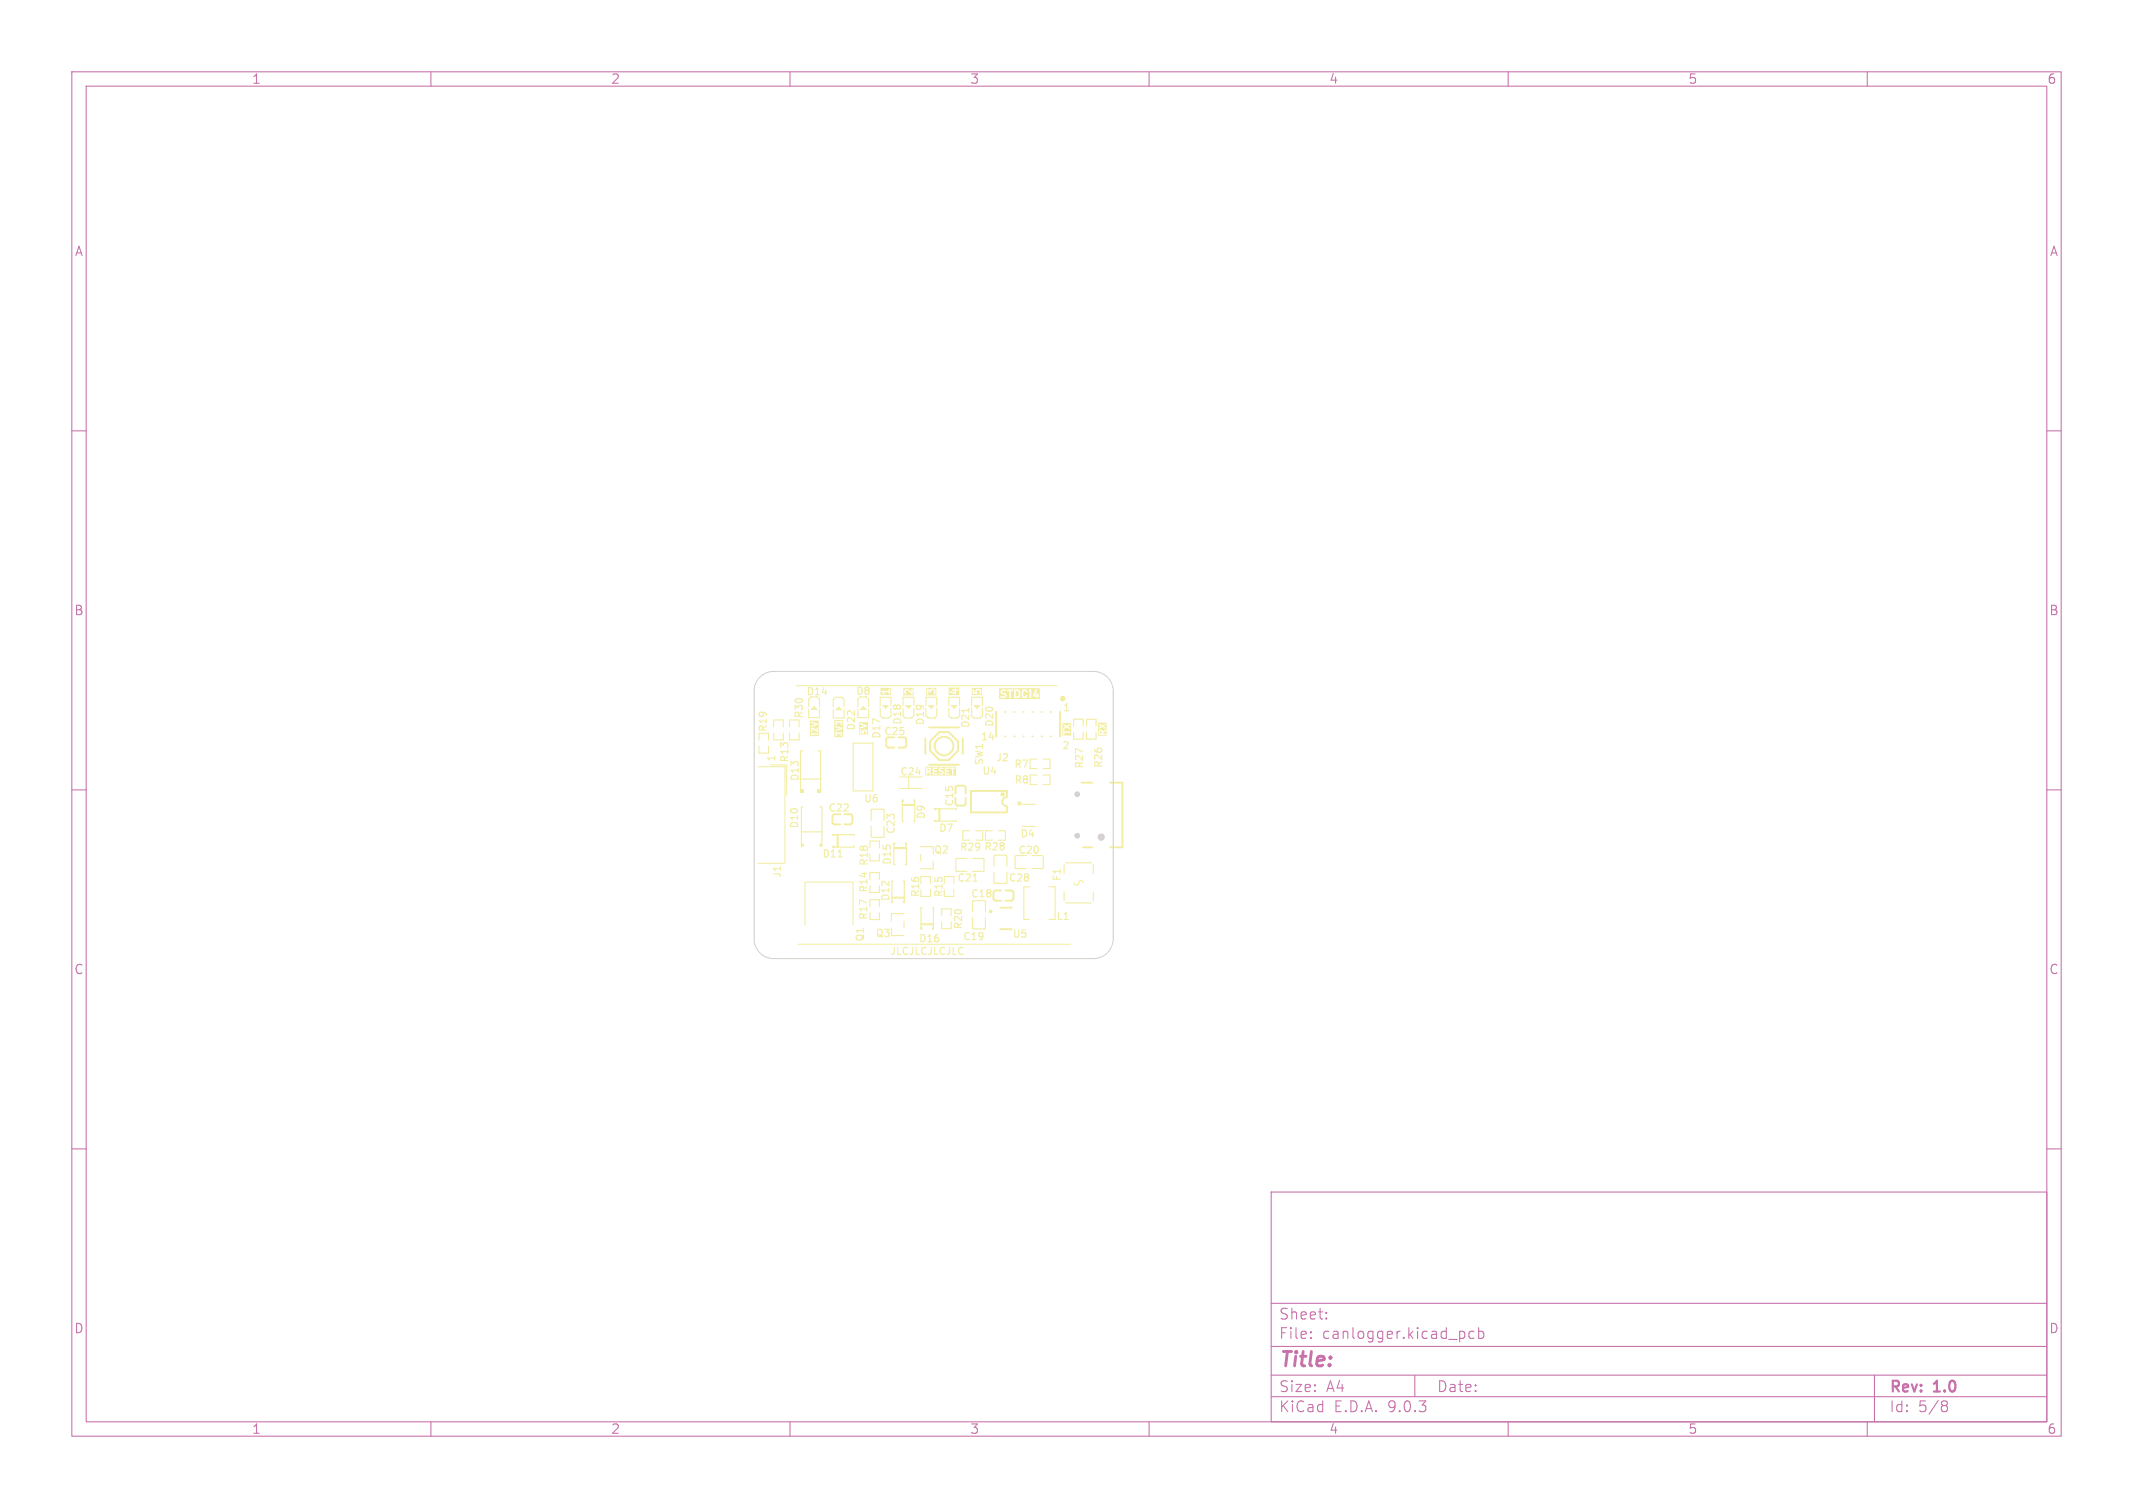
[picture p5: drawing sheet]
<svg xmlns="http://www.w3.org/2000/svg" width="297mm" height="210mm" viewBox="0 0 297 210" stroke-linecap="round" stroke-linejoin="round" font-family="sans-serif">
<defs><g id="words">
<text font-size="2.8" fill="#c872ab" x="178" y="190.9">Title:</text>
<g font-size="2.1" fill="#c872ab">
<text x="178" y="184">Sheet:</text>
<text x="178" y="186.7">File:</text>
<text x="184.1" y="186.7">canlogger.kicad_pcb</text>
<text x="178" y="196.9">KiCad</text>
<text x="178" y="194.1">Size:</text>
<text x="184.7" y="194.1">A4</text>
<text x="185.7" y="196.9">E.D.A.</text>
<text x="193.3" y="196.9">9.0.3</text>
<text x="200" y="194.1">Date:</text>
<text x="263" y="194.3">Rev:</text>
<text x="263" y="196.9">Id:</text>
<text x="267.1" y="196.9">5/8</text>
<text x="269.4" y="194.3">1.0</text>
</g>
<g font-size="1.8" fill="#c872ab">
<text x="35" y="11.9">1</text>
<text x="85" y="11.9">2</text>
<text x="135" y="11.9">3</text>
<text x="185" y="11.9">4</text>
<text x="235" y="11.9">5</text>
<text x="285" y="11.9">6</text>
<text x="10.3" y="35.9">A</text>
<text x="285.4" y="35.9">A</text>
<text x="10.3" y="85.9">B</text>
<text x="285.3" y="85.9">B</text>
<text x="10.3" y="135.9">C</text>
<text x="285.3" y="135.9">C</text>
<text x="10.3" y="185.9">D</text>
<text x="285.3" y="185.9">D</text>
<text x="35" y="199.9">1</text>
<text x="85" y="199.9">2</text>
<text x="135" y="199.9">3</text>
<text x="185" y="199.9">4</text>
<text x="235" y="199.9">5</text>
<text x="285" y="199.9">6</text>
</g>
<g font-size="1.4" fill="#f2eda1">
<text x="112" y="100.1" transform="rotate(-90 112 100.1)">R30</text>
<text x="112.2" y="97">D14</text>
<text x="119.1" y="97">D8</text>
<text x="119.2" y="101.8" transform="rotate(-90 119.2 101.8)">D22</text>
<text x="125.7" y="101" transform="rotate(-90 125.7 101)">D18</text>
<text x="128.9" y="101.1" transform="rotate(-90 128.9 101.1)">D19</text>
<text x="135.2" y="101.5" transform="rotate(-90 135.2 101.5)">D21</text>
<text x="138.5" y="101.3" transform="rotate(-90 138.5 101.3)">D20</text>
<text x="147.9" y="99.1">1</text>
<text x="107" y="102" transform="rotate(-90 107 102)">R19</text>
<text x="108" y="106.2" transform="rotate(-90 108 106.2)">1</text>
<text x="110" y="106.3" transform="rotate(-90 110 106.3)">R13</text>
<text x="122.8" y="103" transform="rotate(-90 122.8 103)">D17</text>
<text x="123" y="102.6">C25</text>
<text x="136.5" y="103.2">14</text>
<text x="137.1" y="106.6" transform="rotate(-90 137.1 106.6)">SW1</text>
<text x="138.6" y="106.2">J2</text>
<text x="141.1" y="107.1">R7</text>
<text x="147.8" y="104.4">2</text>
<text x="151" y="107.1" transform="rotate(-90 151 107.1)">R27</text>
<text x="153.7" y="107" transform="rotate(-90 153.7 107)">R26</text>
<text x="111.4" y="108.9" transform="rotate(-90 111.4 108.9)">D13</text>
<text x="115.3" y="113.2">C22</text>
<text x="120.2" y="111.9">U6</text>
<text x="125.3" y="108.2">C24</text>
<text x="132.9" y="112.4" transform="rotate(-90 132.9 112.4)">C15</text>
<text x="136.7" y="108.1">U4</text>
<text x="141.2" y="109.3">R8</text>
<text x="111.3" y="115.5" transform="rotate(-90 111.3 115.5)">D10</text>
<text x="114.4" y="119.6">D11</text>
<text x="124.8" y="116.2" transform="rotate(-90 124.8 116.2)">C23</text>
<text x="129" y="114.2" transform="rotate(-90 129 114.2)">D9</text>
<text x="130" y="119.1">Q2</text>
<text x="130.6" y="116">D7</text>
<text x="133.6" y="118.7">R29 R28</text>
<text x="141.7" y="119.1">C20</text>
<text x="142" y="116.8">D4</text>
<text x="108.9" y="122.3" transform="rotate(-90 108.9 122.3)">J1</text>
<text x="121" y="124.4" transform="rotate(-90 121 124.4)">R14</text>
<text x="121" y="120.7" transform="rotate(-90 121 120.7)">R18</text>
<text x="124" y="125.6" transform="rotate(-90 124 125.6)">D12</text>
<text x="124.2" y="120.5" transform="rotate(-90 124.2 120.5)">D15</text>
<text x="128.2" y="125" transform="rotate(-90 128.2 125)">R16</text>
<text x="131.4" y="125" transform="rotate(-90 131.4 125)">R15</text>
<text x="133.2" y="123">C21</text>
<text x="135.1" y="125.2">C18</text>
<text x="140.4" y="123">C28</text>
<text x="147.9" y="122.8" transform="rotate(-90 147.9 122.8)">F1</text>
<text x="120.5" y="131.2" transform="rotate(-90 120.5 131.2)">Q1</text>
<text x="121" y="128.2" transform="rotate(-90 121 128.2)">R17</text>
<text x="121.9" y="130.7">Q3</text>
<text x="127.9" y="131.4">D16</text>
<text x="134" y="131.1">C19</text>
<text x="134.2" y="129.5" transform="rotate(-90 134.2 129.5)">R20</text>
<text x="140.9" y="130.8">U5</text>
<text x="147" y="128.3">L1</text>
<text x="123.9" y="133.1">JLCJLCJLCJLC</text>
</g>
</g></defs>
<g fill="none" stroke="#c872ab" stroke-width=".15">
<path d="M10 10h277v190h-277zM12 12h273v186h-273zM60 10v2M110 10v2M160 10v2M210 10v2M260 10v2M10 60h2M285 60h2M10 110h2M285 110h2M10 160h2"/>
<path d="M177 166h108v32h-108zM285 160h2M60 198v2M110 198v2M160 198v2M177 194.5h108M177 191.5h108M177 187.5h108M177 181.5h108M182.5 186.3h.1l-.1 .1M182.5 186.3v.1M182.5 185.5v.1"/>
<path d="M182.5 185.5h.1l-.1 .1M184.7 183.6v.1M184.7 183.6h-.1l.1 .1M184.7 182.8v.1M184.7 182.8h-.1l.1 .1M197 191.5v3M203.9 185.5l.1 .2-.1 .6M205.2 185.5l-.4-.1-.3 .3v.4l.2 .2 .1 .1 .4-.1M205.9 185.5l.4-.1 .3 .3v.4l-.1 .2-.2 .1-.4-.1M205.9 184.9v1.5M210 198v2M260 198v2"/>
<path d="M261 191.5v6.5M270.6 195.1l.4 .1a.31 .31 0 0 1 .2 .3 .31 .31 0 0 1-.3 .2M270.6 195.7h.3M270.9 195.7l.2 .2 .1 .4-.3 .3h-.3"/>
</g>
<path d="M110.8 95.5h36.3M111.1 131.5h38" fill="none" stroke="#f2eda1" stroke-width=".14"/>
<g fill="#f2eda1">
<path d="M129 95.8h1.4v1h-1.4v-.8h.1v.7l.2-.1v-.4l.3 .2 .2-.3 .3 .1-.1 .5h.1l.2-.2v-.3l-.2-.2-.4-.1-.2 .2-.3-.2-.2 .1z"/>
<path d="M132.1 95.7h1.5v1.1h-1.5v-.5l.9 .4 .1-.5 .3-.1-.4-.2-.1 .1-.3 .1 .1 .1h.2v.2l-.6-.2-.2 .1z"/>
<path d="M141.4 96.2h.3l.1 .2v.4l-.1 .2h-.3z"/>
<path d="M139.1 95.8h5.7v1.6h-5.7v-.3h.2a.5 .5 0 0 0 .5 .1 .5 .5 0 0 0 .3-.5l-.1-.1-.4-.2v-.1l.9-.1v1h.3v-.2h.4v.2h.4a.41 .41 0 0 0 .5-.4v-.4h.2v.4a.43 .43 0 0 0 .4 .4 .43 .43 0 0 0 .4-.4h-.2l-.1 .2a.19 .19 0 0 1-.2 0 .19 .19 0 0 1-.1-.2v-.4a.2 .2 0 0 1 .2-.2 .2 .2 0 0 1 .2 .2h.2l-.2-.3h.3v.2h.2v.9h.2v-.4h.2v.2h.5v.2h.2v-.2h.1l-.1-.5h-.2v.3h-.2l.4-.8h-.3l-.4 .8h-.2v-.8l-.7 .1-.1-.1a.41 .41 0 0 0-.5 .4h-.2a.46 .46 0 0 0-.7-.4h-.2v1h-.4v-.8h.3v-.2h-.9v.2h-.1v-.1a.44 .44 0 0 0-.6-.1 .44 .44 0 0 0-.1 .6l.5 .3a.35 .35 0 0 1-.5 0l-.1 .2h-.2z"/>
<path d="M119.6 100.6h1.3v1.7h-1.3v-.7h.1v.5h.6l-.1-.3h.2l.2 .1-.2 .3a.33 .33 0 0 0 .3-.5 .33 .33 0 0 0-.5-.1l-.1 .2v.2h-.2v-.4h-.3v-.7l.8 .2-.7 .2v.2l1-.3v-.2l-1-.3v.2h-.1z"/>
<path d="M116.2 100.3h1.2v2.4h-1.2v-.5l.4 .3-.1-.3h.1l.1 .1h.2v-.1a.12 .12 0 0 1 .1-.1 .15 .15 0 0 1 0 .3v.2a.3 .3 0 0 0 .3-.5 .3 .3 0 0 0-.5 0l-.3-.1-.2 .2h-.1v-1l.7 .2-.6 .3v.2l1-.4v-.1l-1-.4v.2h-.1v-.5l.4 .3-.1-.4h.1l.1 .2h.2v-.1a.12 .12 0 0 1 .1-.1 .12 .12 0 0 1 0 .2v.2a.3 .3 0 0 0 .3-.5 .3 .3 0 0 0-.5 0l-.3-.1-.2 .3h-.1z"/>
<path d="M147.9 100.7h1.2v1.7h-1.2v-.1h.3v-.2h.8v-.2h-.8v-.3h-.2v.7h-.1v-1.5h.1v.2l.4 .2-.4 .2v.2l.5-.3 .5 .3v-.2l-.3-.2 .3-.2v-.2l-.5 .3-.6-.3z"/>
<path d="M153.2 101.8l.2 .1v.3h-.2z"/>
<path d="M152.9 100.6h1.2v1.9h-1.2v-.6h.1v.4h1v-.1h-.4v-.2l.4-.2v-.2l-.4 .2a.3 .3 0 0 0-.4-.2 .3 .3 0 0 0-.2 .3h-.1v-1.1h.1v.2l.3 .1-.3 .2v.2l.5-.3 .5 .3v-.2l-.4-.2 .4-.2v-.2l-.5 .3-.6-.2z"/>
<path d="M129.1 107.1h.3v.2h-.3z"/>
<path d="M128.8 106.8h4.3v1.2h-4.3v-.7h.2v.6h.1v-.4h.2l.2 .4h1v-.1l.4 .1h1.3v-.2h-.5v-.2h.4v-.2h-.4v-.2h.9v.8h.1v-.8h.3v-.2h-.7v.2l-.1-.2h-.6v1h-.5a.33 .33 0 0 0 .3-.4 .33 .33 0 0 0-.5-.2v-.2h.4l.1-.1a.37 .37 0 0 0-.5-.1 .37 .37 0 0 0-.1 .5l.4 .1v.2h-.3l-.2-.1-.1 .2-.5-.1v-.2h.4v-.2h-.4v-.2h.4v-.2h-.6v1h-.2l-.2-.4a.3 .3 0 0 0 .2-.4 .3 .3 0 0 0-.3-.2h-.4v.4h-.2z"/>
<path d="M122.6 95.8h1.4v1h-1.4v-.5l.5 .4 .1-.1-.1-.2h.6l.1 .3 .1-.1v-.7l-.2 .1v.2h-.9l-.2 .1z"/>
<path d="M112.8 100.3h1.2v2.2h-1.2v-.2h.1l.1 .1h.2l-.1-.1h.8v-.2h-1v.2h-.1v-.7h.1l.2 .3h.1v-.2a.11 .11 0 0 1-.1-.1 .11 .11 0 0 1 .2 0l.4 .3h.2v-.6h-.2v.4l-.6-.4-.3 .3v-.9l.7 .2-.6 .2v.2l1-.4v-.1l-1-.3v.2h-.1z"/>
<path d="M135.3 95.8h1.4v1h-1.4v-.7h.1l.1 .5 .5 .1v-.5l.1-.1 .3 .1v.5l.1-.1 .1-.2-.1-.4-.4-.1-.2 .2-.1 .4-.2-.1v-.4l-.3 .1z"/>
<path d="M125.8 95.8h1.4v1h-1.4v-.6h.1v.3l.2 .2 .1-.1-.1-.4 .1-.1h.2l.5 .6 .2-.1-.1-.7-.1 .1v.4l-.6-.5-.3 .1-.1 .2h-.1z"/>
</g>
<g fill="none" stroke="#f2eda1" stroke-width=".15">
<path d="M129.3 98.3h.7l-.3 .3M129.3 98.3l.4 .3M129.7 98.3v.3M130.4 97.1h-1.5v1.2M130.4 97.1v1.2M130.4 98.6v1.1l-.3 .3h-.8M134.9 98.6v.6M111.6 115.8h2.8M111.8 112.4h-.2v5.2M114.2 112.4h.2v5.2M116.7 119.4h.6M118.8 103.5h2.8v6.6h-2.8z"/>
<path d="M121.1 118.1v-1h1.4v1M121.3 114.2v-1.5h1.7l.1 .1v1.4M121.3 115.1v1.5h1.7l.1-.1v-1.4M122.5 118.9v1h-1.4M124.5 118h1.7M124.5 118.2h1.7M124.6 117.6v-.2h-.1v3M126.2 117.6h-.1v-.2h.1v3h-.2M128.2 117.9h1.7M128.2 119v.9M129.9 119.9v1.1h-1.7M134.6 119.5l-1.5 .1v1.6l.1 .2h1.4"/>
<path d="M135.5 119.5l1.5 .1v1.6l-.1 .2h-1.4M141.3 119.3l.1 1.6 1.5 .1M142.4 112h1.7M142.4 115.1h1.7M143.7 119.1l1.5 .1 .1 1.6-.2 .2h-1.4M121.1 125.3h1.4v1M122.5 127.1v1h-1.4M124.2 124.9h1.7M124.2 125.1h1.7M124.2 122.7v2.8M125.7 122.7h.2v3h-.1v-.2h.1M128.2 122.1h1.4v.9"/>
<path d="M129.6 123.9v.9h-1.4M131.1 127.5v-.9h1.3v.9M131.1 128.4v.9h1.3v-.9M135.4 127.8l.1 1.5 1.6 .1 .1-.2v-1.4M135.4 125.6v1.4M135.5 122.7h.6M137.2 125.6v1.4M138.4 121.5v1.5h1.7M138.4 120.6v-1.4l.1-.1h1.7v1.5M140.2 121.5v1.4M148.2 120.4v1.3M148.2 124.2v1.3"/>
<path d="M148.4 125.7h3.6M148.4 120.2h3.6M149.6 122.9l.1 .3 .2 .1 .2-.1 .1-.4 .2-.1h.3l.1 .2M152.2 120.4v1.3M152.2 124.2v1.3"/>
</g>
<g fill="none" stroke="#f2eda1" stroke-width=".25">
<path d="M115.9 113.7v.8l.1 .2 .2 .1h.8M117.6 113.4h.8l.2 .1 .1 .2v.8l-.2 .3h-.9M139.3 126.4h1.6M139.3 129.4h1.6M139.4 124h-.8l-.3 .3v.8l.1 .2 .2 .1h.8M140 124h.8l.2 .1 .1 .2v.8l-.2 .3h-.9"/>
<circle cx="137.9" cy="126.9" r=".13"/>
</g>
<circle cx="141.9" cy="111.9" r=".15" fill="none" stroke="#f2eda1" stroke-width=".3"/>
<g fill="#f2eda1">
<path d="M111.5 117.5h.4v.4h-.4z"/>
<path d="M114.1 117.5h.4v.4h-.4z"/>
</g>
<g fill="none" stroke="#f2eda1" stroke-width=".15">
<path d="M112.6 97.4v1M112.6 98.8v1.1h1.5v-1.1M113 98.8h.1M113.4 98.4l-.4 .4M113.4 98.4v.4M113.4 98.4l.3 .4h-.7M114.1 97.4v1M132.1 98.3v-1.2h1.5v1.2M132.1 98.6v1.1l.3 .3h.9l.3-.3v-1.1M132.5 98.3h.7l-.3 .3zM132.9 98.3v.3M138.2 115.7h-1v1.3h1"/>
<path d="M139 115.7h1v1.3h-1M131.5 122.1h1.3M132.8 123.9v.9h-1.3"/>
</g>
<g fill="none" stroke="#f2eda1" stroke-width=".25">
<path d="M138.7 99.2v3.4M139.9 99.2h.1M141.2 99.2h.1M142.5 99.2h.1M143.8 99.2h.1M145 99.2h.1M146.3 99.2h.1M147.6 99.2v3.4M139.9 102.6h.1M141.2 102.6h.1M142.5 102.6h.1M143.8 102.6h.1"/>
<path d="M145 102.6h.1M146.3 102.6h.1"/>
</g>
<circle cx="148" cy="97.3" r=".38" fill="#f2eda1"/>
<path d="M105.6 106.8h3.7v13.4h-3.7M107.3 106.5h2.2v4.2" fill="none" stroke="#f2eda1" stroke-width=".14"/>
<g fill="none" stroke="#f2eda1" stroke-width=".15">
<path d="M135.3 98.6v1.1M135.7 98.3h.7l-.4 .3zM136 98.3v.3M136.8 97.1h-1.5v1.2M136.8 97.1v1.2M136.8 98.6v1.1l-.3 .3h-.9M105.7 102.1v1M105.7 103.9v1h1.3v-1M107 102.1v1M111.5 108.5h2.8M111.9 104.6h-.4v5.4M113.9 104.6h.4v5.4"/>
<path d="M116.1 116.2v.1h-.1v-.1h2.9v.2M116.6 116.2v1.8M116.7 116.2v1.8M118.9 117.8v.2h-2.9v-.1h.1v.1M149.5 101.1v-.9h1.3v.9M149.5 102v.9h1.3v-.9M112.1 128.8v-6h6.7v6M121.1 121.5h1.4v1M122.5 123.3v1h-1.4M128.2 128.6h1.8M128.2 128.8h1.8M128.4 126.4h-.2v3h.2v-.2h-.2"/>
<path d="M129.8 126.4h.2v3h-.1v-.2h.1"/>
</g>
<path d="M133.3 109.4h.9l.2 .1 .1 .2v.8M134.5 111.1v.8l-.1 .2-.2 .1h-.9" fill="none" stroke="#f2eda1" stroke-width=".25"/>
<g fill="#f2eda1">
<path d="M111.4 109.9h.5v.5h-.5z"/>
<path d="M113.8 109.9h.5v.5h-.5z"/>
</g>
<g fill="none" stroke="#f2eda1" stroke-width=".25">
<path d="M123.4 103v.8l.1 .2 .2 .1h.8M125.9 102.7l.2 .1 .1 .1-.1 1.1-.2 .1h-.8M128.9 102.8v2.2M129.4 101.3h4.1M129.4 106.5h4.1M129.5 103.3l1.3-1.3h1.3l1.3 1.3v1.3l-1.3 1.3h-1.3l-1.3-1.3zM134 102.8v2.2M135.2 110.2h5v.8a.64 .64 0 0 0-.6 .6 .64 .64 0 0 0 .6 .7v.8h-5zM150.6 109h1.5M150.8 118h1.3M154.6 109h1.7v9h-1.7"/>
<circle cx="131.5" cy="103.9" r="1.3"/>
</g>
<g fill="none" stroke="#f2eda1" stroke-width=".15">
<path d="M116 98.5v-1.1l.3-.3h.9l.3 .3v1.1M116 98.8v1.2M116.5 98.8h.1M116.8 98.5l-.3 .3M116.8 98.5v.3M116.8 98.5l.3 .3h-.6M117.5 98.8v1.2h-1.4M119.5 97.4v1M119.5 98.8v1.1h1.5v-1.1M119.9 98.8h.1M120.2 98.4l.4 .4h-.7M120.2 98.4v.4"/>
<path d="M120.2 98.4l-.3 .4M121 97.4v1M122.6 98.6v1.1l.3 .3M123 98.3h.6l-.3 .3M123 98.3l.3 .3M123.3 98.3v.3M124 97.1h-1.4v1.2M124.1 97.1v1.2M124.1 98.6v1.1l-.3 .3h-.8M125.7 98.3v-1.2h1.5v1.2M126.1 98.3h.7l-.3 .3zM126.5 98.3v.3"/>
<path d="M127.2 98.6v1.1l-.3 .3h-.8M107.7 101.2v-.9h1.4v.9M107.7 102.1v.9h1.4v-.9M109.9 101.2v-.9h1.4v.9M109.9 102.1v.9h1.4v-.9M125.6 111.6h.1v-.2h-.1v3h.2M125.6 112h1.8M125.6 112.2h1.8M127.4 111.6h-.1v-.2h.1v3h-.2M130.3 112.6v.1h-.2v-.1h3M130.7 112.6v1.8M130.9 112.6v1.8"/>
<path d="M133.1 114.2v.2h-3v-.1h.2v.1M135 115.7h-.9v1.3h.9M135.9 115.7h.9v1.3h-.9M144.4 105.7h-1v1.3h1M144.4 107.9h-1v1.4h1M145.2 107.9h1v1.4h-1M145.2 105.7h1v1.3h-1M151.3 101.1v-.9h1.3v.9M151.3 102v.9h1.3v-.9M124.1 130.3h1.8M125.9 127.2h-1.8v1.1M125.9 128.3v.9"/>
<path d="M143.4 123.5h-.8v4.5h.7M146.1 123.5h.8v4.5h-.8"/>
</g>
<circle cx="139.6" cy="110.6" r=".15" fill="none" stroke="#f2eda1" stroke-width=".3"/>
<path d="M125.2 108.2h3.3M125.3 109.8h3.1M126.5 108.2v1.6" fill="none" stroke="#f2eda1" stroke-width=".14"/>
<path d="M105.8 94.3a2.75 2.75 0 0 1 2-.8h44.4a2.75 2.75 0 0 1 2.8 2.8v34.5a2.75 2.75 0 0 1-2.8 2.7h-44.4a2.75 2.75 0 0 1-2.8-2.7v-34.5a2.75 2.75 0 0 1 .8-2z" fill="none" stroke="#d0d2cd" stroke-width=".14"/>
<g fill="#d0d2cd">
<circle cx="150" cy="110.6" r=".4"/>
<circle cx="150" cy="116.4" r=".4"/>
<circle cx="153.3" cy="116.6" r=".5"/>
</g>
<use href="#words"/>
</svg>
